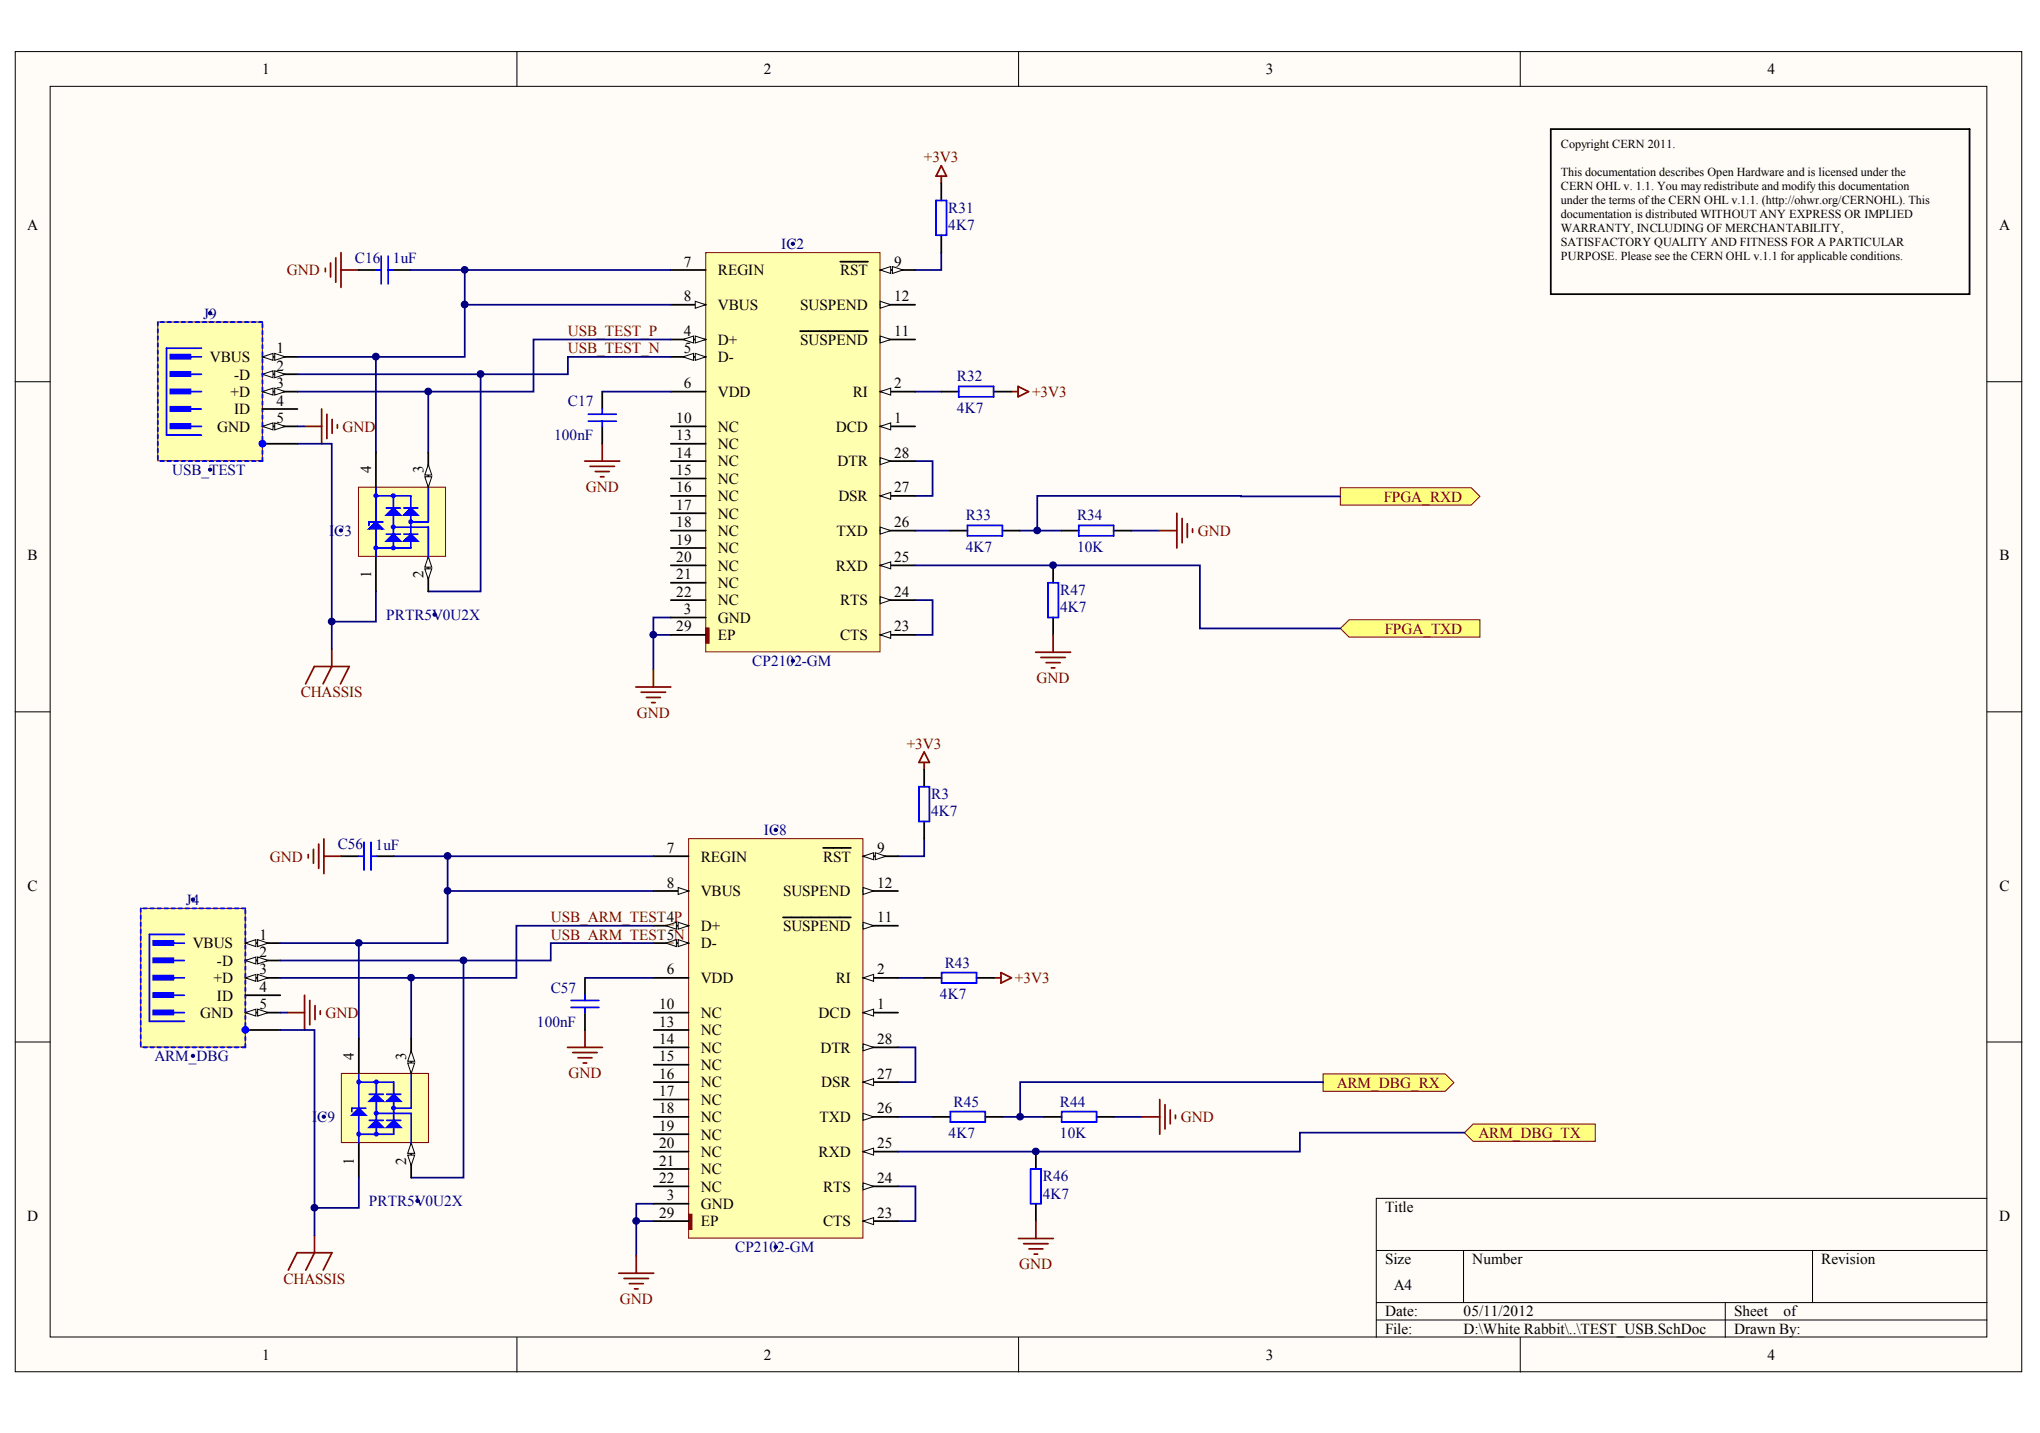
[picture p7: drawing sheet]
<svg xmlns="http://www.w3.org/2000/svg" width="288mm" height="202mm" viewBox="0 0 288 202" stroke-linecap="round" stroke-linejoin="round" font-family="sans-serif">
<defs><g id="words">
<g font-size="2.2">
<text x="37" y="10.4">1</text>
<text x="107.8" y="10.4">2</text>
<text x="178.6" y="10.4">3</text>
<text x="249.4" y="10.4">4</text>
<text x="3.9" y="32.5">A</text>
<text x="282.1" y="32.5">A</text>
<text x="96.5" y="37.6">7</text>
<text x="101.3" y="38.8">REGIN</text>
<text x="118.6" y="38.8">RST</text>
<text x="126.2" y="37.6">9</text>
<text x="96.5" y="47.4">4</text>
<text x="96.5" y="42.5">8</text>
<text x="101.3" y="43.7">VBUS</text>
<text x="112.9" y="43.7">SUSPEND</text>
<text x="126.2" y="47.4">11</text>
<text x="126.2" y="42.5">12</text>
<text x="29.6" y="51.1">VBUS</text>
<text x="33" y="53.5">-D</text>
<text x="39" y="49.9">1</text>
<text x="39" y="52.3">2</text>
<text x="96.5" y="49.9">5</text>
<text x="101.3" y="48.6">D+</text>
<text x="101.3" y="51.1">D-</text>
<text x="112.9" y="48.6">SUSPEND</text>
<text x="32.5" y="56">+D</text>
<text x="33" y="58.4">ID</text>
<text x="39" y="54.8">3</text>
<text x="39" y="59.7">5</text>
<text x="39" y="57.2">4</text>
<text x="95.4" y="59.7">10</text>
<text x="96.5" y="54.8">6</text>
<text x="101.3" y="56">VDD</text>
<text x="120.3" y="56">RI</text>
<text x="126.2" y="59.7">1</text>
<text x="126.2" y="54.8">2</text>
<text x="30.6" y="60.9">GND</text>
<text x="95.4" y="62.1">13</text>
<text x="95.4" y="64.6">14</text>
<text x="101.3" y="60.9">NC</text>
<text x="101.3" y="63.3">NC</text>
<text x="101.3" y="65.8">NC</text>
<text x="117.9" y="60.9">DCD</text>
<text x="118.2" y="65.8">DTR</text>
<text x="126.2" y="64.6">28</text>
<text x="95.4" y="67">15</text>
<text x="95.4" y="69.5">16</text>
<text x="95.4" y="71.9">17</text>
<text x="101.3" y="68.2">NC</text>
<text x="101.3" y="70.7">NC</text>
<text x="118.3" y="70.7">DSR</text>
<text x="126.2" y="69.5">27</text>
<text x="95.4" y="74.4">18</text>
<text x="95.4" y="76.8">19</text>
<text x="101.3" y="73.1">NC</text>
<text x="101.3" y="75.6">NC</text>
<text x="118.1" y="75.6">TXD</text>
<text x="126.2" y="74.4">26</text>
<text x="3.9" y="79.1">B</text>
<text x="95.4" y="79.3">20</text>
<text x="95.4" y="81.7">21</text>
<text x="101.3" y="78">NC</text>
<text x="101.3" y="80.5">NC</text>
<text x="101.3" y="82.9">NC</text>
<text x="117.9" y="80.5">RXD</text>
<text x="126.2" y="79.3">25</text>
<text x="282.1" y="79.1">B</text>
<text x="95.4" y="84.2">22</text>
<text x="95.4" y="89.1">29</text>
<text x="96.5" y="86.6">3</text>
<text x="101.3" y="87.9">GND</text>
<text x="101.3" y="85.4">NC</text>
<text x="118.6" y="85.4">RTS</text>
<text x="126.2" y="89.1">23</text>
<text x="126.2" y="84.2">24</text>
<text x="101.3" y="90.3">EP</text>
<text x="118.6" y="90.3">CTS</text>
<text x="3.9" y="125.6">C</text>
<text x="94.1" y="120.3">7</text>
<text x="94.1" y="125.2">8</text>
<text x="98.9" y="121.5">REGIN</text>
<text x="116.2" y="121.5">RST</text>
<text x="123.8" y="120.3">9</text>
<text x="123.8" y="125.2">12</text>
<text x="282.1" y="125.6">C</text>
<text x="94.1" y="130.1">4</text>
<text x="98.9" y="131.3">D+</text>
<text x="98.9" y="126.4">VBUS</text>
<text x="110.5" y="131.3">SUSPEND</text>
<text x="110.5" y="126.4">SUSPEND</text>
<text x="123.8" y="130.1">11</text>
<text x="27.2" y="133.8">VBUS</text>
<text x="30.6" y="136.2">-D</text>
<text x="36.6" y="132.6">1</text>
<text x="36.6" y="135">2</text>
<text x="36.6" y="137.5">3</text>
<text x="94.1" y="132.6">5</text>
<text x="94.1" y="137.5">6</text>
<text x="98.9" y="133.8">D-</text>
<text x="123.8" y="137.5">2</text>
<text x="28.2" y="143.6">GND</text>
<text x="30.1" y="138.7">+D</text>
<text x="30.6" y="141.1">ID</text>
<text x="36.6" y="142.4">5</text>
<text x="36.6" y="139.9">4</text>
<text x="93" y="142.4">10</text>
<text x="98.9" y="138.7">VDD</text>
<text x="98.9" y="143.6">NC</text>
<text x="115.5" y="143.6">DCD</text>
<text x="117.9" y="138.7">RI</text>
<text x="123.8" y="142.4">1</text>
<text x="93" y="144.8">13</text>
<text x="93" y="147.3">14</text>
<text x="93" y="149.7">15</text>
<text x="98.9" y="146">NC</text>
<text x="98.9" y="148.5">NC</text>
<text x="115.8" y="148.5">DTR</text>
<text x="123.8" y="147.3">28</text>
<text x="93" y="152.2">16</text>
<text x="93" y="154.6">17</text>
<text x="98.9" y="150.9">NC</text>
<text x="98.9" y="153.4">NC</text>
<text x="98.9" y="155.8">NC</text>
<text x="115.9" y="153.4">DSR</text>
<text x="123.8" y="152.2">27</text>
<text x="93" y="157.1">18</text>
<text x="93" y="159.5">19</text>
<text x="93" y="162">20</text>
<text x="98.9" y="158.3">NC</text>
<text x="98.9" y="160.7">NC</text>
<text x="115.6" y="158.3">TXD</text>
<text x="123.8" y="162">25</text>
<text x="123.8" y="157.1">26</text>
<text x="93" y="164.4">21</text>
<text x="93" y="166.9">22</text>
<text x="98.9" y="163.2">NC</text>
<text x="98.9" y="165.6">NC</text>
<text x="115.5" y="163.2">RXD</text>
<text x="123.8" y="166.9">24</text>
<text x="3.9" y="172.2">D</text>
<text x="93" y="171.8">29</text>
<text x="94.1" y="169.3">3</text>
<text x="98.9" y="170.5">GND</text>
<text x="98.9" y="168.1">NC</text>
<text x="98.9" y="173">EP</text>
<text x="116.2" y="173">CTS</text>
<text x="116.2" y="168.1">RTS</text>
<text x="123.8" y="171.8">23</text>
<text x="195.4" y="171">Title</text>
<text x="282.1" y="172.2">D</text>
<text x="195.4" y="178.3">Size</text>
<text x="207.8" y="178.3">Number</text>
<text x="257" y="178.3">Revision</text>
<text x="195.4" y="185.7">Date:</text>
<text x="196.7" y="182">A4</text>
<text x="206.5" y="185.7">05/11/2012</text>
<text x="244.7" y="185.7">Sheet</text>
<text x="251.7" y="185.7">of</text>
<text x="37" y="191.8">1</text>
<text x="107.8" y="191.8">2</text>
<text x="178.6" y="191.8">3</text>
<text x="195.4" y="188.1">File:</text>
<text x="206.5" y="188.1">D:\White Rabbit\..\TEST_USB.SchDoc</text>
<text x="244.7" y="188.1">Drawn By:</text>
<text x="249.4" y="191.8">4</text>
</g>
<g font-size="2.2" fill="#800000">
<text x="130.4" y="22.9">+3V3</text>
<text x="40.5" y="38.8">GND</text>
<text x="80.1" y="47.4">USB_TEST_P</text>
<text x="80.1" y="49.9">USB_TEST_N</text>
<text x="145.6" y="56">+3V3</text>
<text x="48.3" y="60.9">GND</text>
<text x="82.6" y="69.4">GND</text>
<text x="195.3" y="70.8">FPGA_RXD</text>
<text x="169" y="75.6">GND</text>
<text x="195.4" y="89.4">FPGA_TXD</text>
<text x="42.4" y="98.4">CHASSIS</text>
<text x="89.9" y="101.3">GND</text>
<text x="146.3" y="96.4">GND</text>
<text x="128" y="105.6">+3V3</text>
<text x="38.1" y="121.5">GND</text>
<text x="77.7" y="130.1">USB_ARM_TEST_P</text>
<text x="77.7" y="132.6">USB_ARM_TEST_N</text>
<text x="45.9" y="143.6">GND</text>
<text x="143.2" y="138.7">+3V3</text>
<text x="80.2" y="152.1">GND</text>
<text x="188.6" y="153.5">ARM_DBG_RX</text>
<text x="166.6" y="158.3">GND</text>
<text x="208.6" y="160.5">ARM_DBG_TX</text>
<text x="143.8" y="179.1">GND</text>
<text x="40" y="181.1">CHASSIS</text>
<text x="87.4" y="184">GND</text>
</g>
<g font-size="2.2" fill="#000080">
<text x="110.2" y="35.2">IC2</text>
<text x="133.8" y="30">R31</text>
<text x="133.8" y="32.5">4K7</text>
<text x="50.1" y="37">C16</text>
<text x="55.4" y="37.1">1uF</text>
<text x="28.7" y="45">J9</text>
<text x="135" y="53.8">R32</text>
<text x="80.1" y="57.3">C17</text>
<text x="135" y="58.2">4K7</text>
<text x="78.2" y="62.1">100nF</text>
<text x="24.3" y="67">USB_TEST</text>
<text x="46.4" y="75.6">IC3</text>
<text x="136.3" y="73.4">R33</text>
<text x="136.3" y="77.8">4K7</text>
<text x="152" y="73.4">R34</text>
<text x="152" y="77.8">10K</text>
<text x="149.6" y="83.9">R47</text>
<text x="54.5" y="87.5">PRTR5V0U2X</text>
<text x="149.6" y="86.4">4K7</text>
<text x="106.2" y="94">CP2102-GM</text>
<text x="131.4" y="112.7">R3</text>
<text x="47.7" y="119.7">C56</text>
<text x="53" y="119.8">1uF</text>
<text x="107.8" y="117.9">IC8</text>
<text x="131.4" y="115.2">4K7</text>
<text x="26.2" y="127.7">J4</text>
<text x="133.3" y="136.5">R43</text>
<text x="77.7" y="140">C57</text>
<text x="132.6" y="140.9">4K7</text>
<text x="21.8" y="149.7">ARM_DBG</text>
<text x="75.8" y="144.8">100nF</text>
<text x="44" y="158.3">IC9</text>
<text x="133.9" y="160.5">4K7</text>
<text x="134.5" y="156.1">R45</text>
<text x="149.6" y="156.1">R44</text>
<text x="149.6" y="160.5">10K</text>
<text x="147.2" y="166.6">R46</text>
<text x="52.1" y="170.2">PRTR5V0U2X</text>
<text x="147.2" y="169.1">4K7</text>
<text x="103.7" y="176.7">CP2102-GM</text>
</g>
<g font-size="2.1">
<text x="52.4" y="66.8" transform="rotate(-90 52.4 66.8)">4</text>
<text x="59.7" y="66.8" transform="rotate(-90 59.7 66.8)">3</text>
<text x="52.4" y="81.6" transform="rotate(-90 52.4 81.6)">1</text>
<text x="59.7" y="81.6" transform="rotate(-90 59.7 81.6)">2</text>
<text x="49.9" y="149.5" transform="rotate(-90 49.9 149.5)">4</text>
<text x="57.3" y="149.5" transform="rotate(-90 57.3 149.5)">3</text>
<text x="49.9" y="164.3" transform="rotate(-90 49.9 164.3)">1</text>
<text x="57.3" y="164.3" transform="rotate(-90 57.3 164.3)">2</text>
</g>
<g font-size="1.7">
<text x="220.3" y="20.8">Copyright CERN 2011.</text>
<text x="220.3" y="24.8">This documentation describes Open Hardware and is licensed under the</text>
<text x="220.3" y="26.8">CERN OHL v. 1.1. You may redistribute and modify this documentation</text>
<text x="220.3" y="28.8">under the terms ofthe CERN OHL v.1.1. (http://ohwr.org/CERNOHL). This</text>
<text x="220.3" y="30.7">documentation is distributed WITHOUT ANY EXPRESS OR IMPLIED</text>
<text x="220.3" y="32.7">WARRANTY, INCLUDING OF MERCHANTABILITY,</text>
<text x="220.3" y="34.7">SATISFACTORY QUALITY AND FITNESS FOR A PARTICULAR</text>
<text x="220.3" y="36.7">PURPOSE. Please see the CERN OHL v.1.1 for applicable conditions.</text>
</g>
</g></defs>
<g fill="#fffcf8" stroke="#000" stroke-width=".14">
<path d="M2.2 7.3h283.1v186.2h-283.1z"/>
<path d="M7.1 12.2h273.3v176.4h-273.3z"/>
</g>
<g fill="none" stroke="#000" stroke-width=".14">
<path d="M72.9 7.3v4.9M143.7 7.3v4.9M214.5 7.3v4.9M2.2 53.8h4.9M280.4 53.8h4.9M2.2 100.4h4.9M280.4 100.4h4.9M2.2 147h4.9M280.4 147h4.9M194.2 176.4h86.2M206.5 176.4v7.3M255.8 176.4v7.3"/>
<path d="M280.4 169h-86.2v19.6M72.9 188.6v5M143.7 188.6v5M194.2 183.7h86.2M194.2 186.2h86.2M214.5 188.6v5M243.5 183.7v4.9"/>
</g>
<path d="M132.8 35.6v2.5h-3.7M53 50.3v13.5M60.4 55.2v8.6M67.8 52.8v30.6h-7.4M129.1 55.2h3.7M129.1 65h2.5v4.9h-2.5M92.2 89.6h2.5M94.7 87.1h-2.5v7.4M129.1 84.7h2.5v4.9h-2.5" fill="none" stroke="#000080" stroke-width=".25"/>
<path d="M132.8 23.4l.8 1.5h-1.5zM132.8 24.9v.9M142.7 55.2h1M143.7 54.5l1.4 .7-1.4 .8z" fill="none" stroke="#800000" stroke-width=".25"/>
<g fill="#ffff80" stroke="#800000" stroke-width=".14">
<path d="M189.1 68.8h18.5l1.2 1.2-1.2 1.2h-18.5z" fill-rule="evenodd"/>
<path d="M189.1 88.7l1.3-1.3h18.4v2.5h-18.4z" fill-rule="evenodd"/>
</g>
<path d="M129.1 74.9h5M143.9 74.9h5.9M159.6 74.9h4" fill="none" stroke="#000080" stroke-width=".25"/>
<g fill="none" stroke="#800000" stroke-width=".25">
<path d="M45.9 37.8v.5M46.6 37.1v2M47.4 36.4v3.4M48.1 35.6v4.9M48.1 38.1h2.5M45.4 57.7v4.9M46.1 58.4v3.5M46.9 59.2v1.9M47.6 59.9v.5M42.9 60.1h2.5M82.5 65h4.9M83.3 65.8h3.4"/>
<path d="M84 66.5h2M84.7 67.3h.5M85 62.6v2.4M163.6 74.9h2.5M166.1 72.4v4.9M166.8 73.1v3.5M167.5 73.9v1.9M168.3 74.6v.5M89.7 96.9h5M90.5 97.6h3.4M91.2 98.4h2M92 99.1h.4"/>
<path d="M92.2 94.5v2.4"/>
</g>
<path d="M99.6 35.6h24.6v56.4h-24.6z" fill="#ffffb0" stroke="#800000" stroke-width=".14"/>
<path d="M99.6 88.6h.5v2.1h-.5z" fill="#800000" stroke="#800000" stroke-width=".14"/>
<path d="M124.2 60.1h4.9" fill="none" stroke="#000" stroke-width=".25"/>
<path d="M124.2 60.1l1.5-.4v.9z" fill="#fffcf8" stroke="#000" stroke-width=".14"/>
<path d="M124.2 55.2h4.9" fill="none" stroke="#000" stroke-width=".25"/>
<path d="M124.2 55.2l1.5-.4v.9z" fill="#fffcf8" stroke="#000" stroke-width=".14"/>
<path d="M94.7 47.9h4.9M94.7 87.1h4.9" fill="none" stroke="#000" stroke-width=".25"/>
<g fill="#fffcf8" stroke="#000" stroke-width=".14">
<path d="M98.1 47.4l1.5 .5-1.5 .5z"/>
<path d="M96.4 47.9l1.5-.5v1z"/>
</g>
<path d="M94.7 50.3h4.9" fill="none" stroke="#000" stroke-width=".25"/>
<g fill="#fffcf8" stroke="#000" stroke-width=".14">
<path d="M98.1 49.9l1.5 .4-1.5 .5z"/>
<path d="M96.4 50.3l1.5-.4v.9z"/>
</g>
<path d="M94.7 38.1h4.9M94.7 55.2h4.9M94.7 43h4.9" fill="none" stroke="#000" stroke-width=".25"/>
<path d="M98.1 42.5l1.5 .5-1.5 .5z" fill="#fffcf8" stroke="#000" stroke-width=".14"/>
<path d="M124.2 38.1h4.9" fill="none" stroke="#000" stroke-width=".25"/>
<g fill="#fffcf8" stroke="#000" stroke-width=".14">
<path d="M124.2 38.1l1.5-.5v1z"/>
<path d="M125.9 37.6l1.5 .5-1.5 .5z"/>
</g>
<path d="M118.6 36.9h3.9M124.2 47.9h4.9M94.7 60.1h4.9" fill="none" stroke="#000" stroke-width=".25"/>
<path d="M124.2 47.4l1.5 .5-1.5 .5z" fill="#fffcf8" stroke="#000" stroke-width=".14"/>
<path d="M112.9 46.7h9.6M124.2 43h4.9" fill="none" stroke="#000" stroke-width=".25"/>
<path d="M124.2 42.5l1.5 .5-1.5 .5z" fill="#fffcf8" stroke="#000" stroke-width=".14"/>
<path d="M94.7 62.6h4.9M94.7 65h4.9M94.7 67.5h4.9M94.7 69.9h4.9M94.7 72.4h4.9M94.7 74.9h4.9M94.7 77.3h4.9M94.7 79.8h4.9M94.7 82.2h4.9M94.7 84.7h4.9M124.2 89.6h4.9" fill="none" stroke="#000" stroke-width=".25"/>
<path d="M124.2 89.6l1.5-.5v.9z" fill="#fffcf8" stroke="#000" stroke-width=".14"/>
<path d="M124.2 84.7h4.9" fill="none" stroke="#000" stroke-width=".25"/>
<path d="M124.2 84.2l1.5 .5-1.5 .4z" fill="#fffcf8" stroke="#000" stroke-width=".14"/>
<path d="M124.2 79.8h4.9" fill="none" stroke="#000" stroke-width=".25"/>
<path d="M124.2 79.8l1.5-.5v.9z" fill="#fffcf8" stroke="#000" stroke-width=".14"/>
<path d="M124.2 74.9h4.9" fill="none" stroke="#000" stroke-width=".25"/>
<path d="M124.2 74.4l1.5 .5-1.5 .4z" fill="#fffcf8" stroke="#000" stroke-width=".14"/>
<path d="M124.2 69.9h4.9" fill="none" stroke="#000" stroke-width=".25"/>
<path d="M124.2 69.9l1.5-.4v.9z" fill="#fffcf8" stroke="#000" stroke-width=".14"/>
<path d="M124.2 65h4.9" fill="none" stroke="#000" stroke-width=".25"/>
<path d="M124.2 64.6l1.5 .4-1.5 .5z" fill="#fffcf8" stroke="#000" stroke-width=".14"/>
<path d="M94.7 89.6h4.9" fill="none" stroke="#000" stroke-width=".25"/>
<g fill="#000080" stroke="#000080" stroke-width=".14">
<circle cx="111.9" cy="34.4" r=".23"/>
<circle cx="111.9" cy="93.2" r=".23"/>
</g>
<path d="M50.6 68.7h12.3v9.8h-12.3z" fill="#ffffb0" stroke="#800000" stroke-width=".14"/>
<path d="M60.4 78.5v4.9" fill="none" stroke="#000" stroke-width=".25"/>
<g fill="#fffcf8" stroke="#000" stroke-width=".14">
<path d="M60.4 78.5l.5 1.5h-1z"/>
<path d="M59.9 80.2h1l-.5 1.5z"/>
</g>
<path d="M53 78.5v4.9M60.4 63.8v4.9" fill="none" stroke="#000" stroke-width=".25"/>
<g fill="none" stroke="#00f" stroke-width=".25">
<path d="M52.1 73.6h1.9M53 68.7v9.8M53 69.9h5v7.4h-5M54.5 75.3h2M54.5 71.7h2M55.5 69.9v7.4M55.5 74.4h4.9v4.1M57 75.3h2M57 71.7h2M60.4 68.7v4.9h-2.4"/>
<circle cx="53" cy="69.9" r=".23"/>
<circle cx="53" cy="77.3" r=".23"/>
<circle cx="55.5" cy="69.9" r=".23"/>
<circle cx="55.5" cy="74.3" r=".23"/>
<circle cx="55.5" cy="77.3" r=".23"/>
<circle cx="58" cy="73.6" r=".23"/>
</g>
<g fill="#00f" stroke="#00f" stroke-width=".25">
<path d="M52.1 74.6l.9-1 1 1z"/>
<path d="M54.5 76.3l1-1 1 1z"/>
<path d="M54.5 72.6l1-.9 1 .9z"/>
<path d="M57 76.3l1-1 1 1z"/>
<path d="M57 72.6l1-.9 1 .9z"/>
</g>
<g fill="#fffcf8" stroke="#000" stroke-width=".14">
<path d="M59.9 67.3h1l-.5 1.4z"/>
<path d="M60.4 65.5l.5 1.5h-1z"/>
</g>
<path d="M53 63.8v4.9" fill="none" stroke="#000" stroke-width=".25"/>
<path d="M52.1 73.6v.5" fill="none" stroke="#00f" stroke-width=".25"/>
<g fill="#000080" stroke="#000080" stroke-width=".14">
<circle cx="48.1" cy="74.8" r=".23"/>
<circle cx="61.3" cy="86.7" r=".23"/>
</g>
<path d="M22.3 45.4h14.7v19.6h-14.7z" fill="#ffffb0" stroke="#800000" stroke-width=".14"/>
<path d="M37 50.3h5" fill="none" stroke="#000" stroke-width=".25"/>
<g fill="#fffcf8" stroke="#000" stroke-width=".14">
<path d="M37 50.3l1.5-.4v.9z"/>
<path d="M38.8 49.9l1.4 .4-1.4 .5z"/>
</g>
<path d="M37 52.8h5" fill="none" stroke="#000" stroke-width=".25"/>
<g fill="#fffcf8" stroke="#000" stroke-width=".14">
<path d="M37 52.8l1.5-.5v1z"/>
<path d="M38.8 52.3l1.4 .5-1.4 .5z"/>
</g>
<path d="M37 55.2h5" fill="none" stroke="#000" stroke-width=".25"/>
<g fill="#fffcf8" stroke="#000" stroke-width=".14">
<path d="M37 55.2l1.5-.4v.9z"/>
<path d="M38.8 54.8l1.4 .4-1.4 .5z"/>
</g>
<path d="M37 60.1h5" fill="none" stroke="#000" stroke-width=".25"/>
<g fill="#fffcf8" stroke="#000" stroke-width=".14">
<path d="M37 60.1l1.5-.4v.9z"/>
<path d="M38.8 59.7l1.4 .4-1.4 .5z"/>
</g>
<path d="M218.8 18.2h59.1v23.3h-59.1zM50.6 38.1h2.4M55.5 38.1h2.5M37 57.7h5M85 55.2v2.5M37 62.6h5M85 60.1v2.5M149.8 74.9h2.4M157.2 74.9h2.4" fill="none" stroke="#000" stroke-width=".25"/>
<path d="M22.3 45.4v19.6M37 45.4h-14.7M37 65v-19.6M37 65h-14.7" fill="none" stroke="#00f" stroke-width=".25" stroke-dasharray=".5 .5"/>
<g fill="#00f" stroke="#00f" stroke-width=".14">
<path d="M24 50h2.9v.7h-2.9z"/>
<path d="M24 52.4h2.9v.7h-2.9z"/>
<path d="M24 54.9h2.9v.7h-2.9z"/>
<path d="M24 59.8h2.9v.7h-2.9z"/>
<path d="M24 57.3h2.9v.7h-2.9z"/>
<circle cx="37" cy="62.6" r=".47"/>
</g>
<g fill="none" stroke="#00f" stroke-width=".25">
<path d="M53 38.1h.8M53.8 36.1v3.9M54.8 36.1v3.9M54.8 38.1h.7M26 50.3h2.4M26 52.8h2.4M26 55.2h2.4M26 57.7h2.4M28.4 49.1h-4.9v12.3h4.9M83 59.4h4M83 58.4h4M85 57.7v.7"/>
<path d="M85 59.4v.7M26 60.1h2.4M152.2 74.1h5v1.5h-5z"/>
</g>
<g fill="#000080" stroke="#000080" stroke-width=".14">
<circle cx="29.6" cy="44.2" r=".23"/>
<circle cx="29.6" cy="66.2" r=".23"/>
</g>
<path d="M58 38.1h36.7M65.6 38.1v12.2h-23.6M65.6 43h29.1M85 55.2h9.7M94.7 47.9h-19.4v7.3h-33.3M94.7 50.3h-14.6v2.5h-38.1" fill="none" stroke="#000080" stroke-width=".25"/>
<g fill="#ffff80" stroke="#800000" stroke-width=".14">
<path d="M206.6 159.8l1.3-1.2h17.2v2.4h-17.2z" fill-rule="evenodd"/>
<path d="M186.7 151.5h17.2l1.3 1.2-1.3 1.2h-17.2z" fill-rule="evenodd"/>
</g>
<g fill="none" stroke="#000080" stroke-width=".25">
<path d="M42 62.6h4.8v29M42 60.1h.9M129.1 79.8h40.2v8.9h19.8M189.1 70l-42.7-.1v5M53 83.4v4.3h-6.2M130.4 118.3v2.5h-3.7M50.6 133v13.5M58 137.9v8.6M65.4 135.5v30.6h-7.4M126.7 137.9h3.7M126.7 147.7h2.5v4.9h-2.5M126.7 157.5h4.9"/>
<path d="M141.5 157.5h5.9M157.2 157.5h4M186.7 152.6h-42.7v4.9M89.8 172.3h2.4M92.2 169.8h-2.4v7.4M126.7 167.4h2.5v4.9h-2.5"/>
</g>
<path d="M148.6 79.8v2.4M148.6 87.1v2.5" fill="none" stroke="#000" stroke-width=".25"/>
<path d="M147.9 82.2h1.4v4.9h-1.4z" fill="none" stroke="#00f" stroke-width=".25"/>
<g fill="none" stroke="#800000" stroke-width=".25">
<path d="M43.1 96.5l1.3-2.5h4.9l-1.3 2.5M46.8 91.6v2.4l-1.2 2.5M146.1 92h5M146.9 92.7h3.4M147.6 93.5h2M148.4 94.2h.5M148.6 89.6v2.4M44.2 119.8v2M45 119.1v3.4M45.7 118.3v4.9M130.4 106.1l.8 1.4h-1.5zM130.4 107.5v1"/>
<path d="M43.5 120.5v.5M45.7 120.8h2.5M140.3 137.9h.9M141.2 137.2l1.5 .7-1.5 .8zM40.5 142.8h2.5M43 140.4v4.9M43.7 141.1v3.5M44.5 141.9v1.9M45.2 142.6v.5M80.1 147.7h4.9M80.8 148.5h3.5M81.6 149.2h1.9"/>
<path d="M82.3 149.9h.5M82.5 145.3v2.4M161.2 157.5h2.5M163.7 155.1v4.9M164.4 155.8v3.5M165.1 156.6v1.9M165.9 157.3v.5M87.3 179.6h4.9M89.8 177.2v2.4M88.1 180.3h3.4M88.8 181.1h2M89.5 181.8h.5"/>
</g>
<path d="M97.2 118.3h24.6v56.4h-24.6z" fill="#ffffb0" stroke="#800000" stroke-width=".14"/>
<path d="M97.2 171.3h.4v2.1h-.4z" fill="#800000" stroke="#800000" stroke-width=".14"/>
<path d="M121.8 142.8h4.9" fill="none" stroke="#000" stroke-width=".25"/>
<path d="M121.8 142.8l1.5-.4v.9z" fill="#fffcf8" stroke="#000" stroke-width=".14"/>
<path d="M121.8 137.9h4.9" fill="none" stroke="#000" stroke-width=".25"/>
<path d="M121.8 137.9l1.5-.5v1z" fill="#fffcf8" stroke="#000" stroke-width=".14"/>
<path d="M92.2 130.6h5M92.2 169.8h5" fill="none" stroke="#000" stroke-width=".25"/>
<g fill="#fffcf8" stroke="#000" stroke-width=".14">
<path d="M95.7 130.1l1.5 .5-1.5 .5z"/>
<path d="M94 130.6l1.4-.5v1z"/>
</g>
<path d="M92.2 133h5" fill="none" stroke="#000" stroke-width=".25"/>
<g fill="#fffcf8" stroke="#000" stroke-width=".14">
<path d="M95.7 132.5l1.5 .5-1.5 .5z"/>
<path d="M94 133l1.4-.5v1z"/>
</g>
<path d="M92.2 137.9h5M92.2 120.8h5M92.2 125.7h5" fill="none" stroke="#000" stroke-width=".25"/>
<path d="M95.7 125.2l1.5 .5-1.5 .5z" fill="#fffcf8" stroke="#000" stroke-width=".14"/>
<path d="M121.8 120.8h4.9" fill="none" stroke="#000" stroke-width=".25"/>
<g fill="#fffcf8" stroke="#000" stroke-width=".14">
<path d="M121.8 120.8l1.5-.5v1z"/>
<path d="M123.5 120.3l1.5 .5-1.5 .5z"/>
</g>
<path d="M116.2 119.6h3.9M121.8 130.6h4.9M92.2 142.8h5" fill="none" stroke="#000" stroke-width=".25"/>
<path d="M121.8 130.1l1.5 .5-1.5 .5z" fill="#fffcf8" stroke="#000" stroke-width=".14"/>
<path d="M110.5 129.4h9.6M121.8 125.7h4.9" fill="none" stroke="#000" stroke-width=".25"/>
<path d="M121.8 125.2l1.5 .5-1.5 .5z" fill="#fffcf8" stroke="#000" stroke-width=".14"/>
<path d="M92.2 145.3h5M92.2 147.7h5M92.2 150.2h5M92.2 152.6h5M92.2 155.1h5M92.2 157.5h5M92.2 160h5M92.2 162.4h5M92.2 164.9h5M92.2 167.4h5M121.8 172.3h4.9" fill="none" stroke="#000" stroke-width=".25"/>
<path d="M121.8 172.3l1.5-.5v.9z" fill="#fffcf8" stroke="#000" stroke-width=".14"/>
<path d="M121.8 167.4h4.9" fill="none" stroke="#000" stroke-width=".25"/>
<path d="M121.8 166.9l1.5 .5-1.5 .4z" fill="#fffcf8" stroke="#000" stroke-width=".14"/>
<path d="M121.8 162.4h4.9" fill="none" stroke="#000" stroke-width=".25"/>
<path d="M121.8 162.4l1.5-.4v.9z" fill="#fffcf8" stroke="#000" stroke-width=".14"/>
<path d="M121.8 157.5h4.9" fill="none" stroke="#000" stroke-width=".25"/>
<path d="M121.8 157.1l1.5 .4-1.5 .5z" fill="#fffcf8" stroke="#000" stroke-width=".14"/>
<path d="M121.8 152.6h4.9" fill="none" stroke="#000" stroke-width=".25"/>
<path d="M121.8 152.6l1.5-.4v.9z" fill="#fffcf8" stroke="#000" stroke-width=".14"/>
<path d="M121.8 147.7h4.9" fill="none" stroke="#000" stroke-width=".25"/>
<path d="M121.8 147.3l1.5 .4-1.5 .5z" fill="#fffcf8" stroke="#000" stroke-width=".14"/>
<path d="M92.2 172.3h5" fill="none" stroke="#000" stroke-width=".25"/>
<g fill="#000080" stroke="#000080" stroke-width=".14">
<circle cx="109.5" cy="117.1" r=".23"/>
<circle cx="109.5" cy="175.9" r=".23"/>
</g>
<path d="M48.2 151.4h12.3v9.8h-12.3z" fill="#ffffb0" stroke="#800000" stroke-width=".14"/>
<path d="M58 161.2v4.9" fill="none" stroke="#000" stroke-width=".25"/>
<g fill="#fffcf8" stroke="#000" stroke-width=".14">
<path d="M58 161.2l.5 1.5h-1z"/>
<path d="M57.5 162.9h1l-.5 1.5z"/>
</g>
<path d="M58 146.5v4.9M50.6 161.2v4.9" fill="none" stroke="#000" stroke-width=".25"/>
<g fill="none" stroke="#00f" stroke-width=".25">
<path d="M49.6 156.3h2M50.6 151.4v9.8M50.6 152.6h5v7.4h-5M52.1 158h2M52.1 154.4h2M53.1 152.6v7.4M53.1 157.1h4.9v4.1M54.6 158h1.9M54.6 154.4h1.9M58 151.4v4.9h-2.4"/>
<circle cx="50.6" cy="152.6" r=".23"/>
<circle cx="50.6" cy="160" r=".23"/>
<circle cx="53.1" cy="152.6" r=".23"/>
<circle cx="53.1" cy="157" r=".23"/>
<circle cx="53.1" cy="160" r=".23"/>
<circle cx="55.6" cy="156.3" r=".23"/>
</g>
<g fill="#00f" stroke="#00f" stroke-width=".25">
<path d="M49.6 157.3l1-1 1 1z"/>
<path d="M52.1 159l1-1 1 1z"/>
<path d="M52.1 155.3l1-.9 1 .9z"/>
<path d="M54.6 159l1-1 .9 1z"/>
<path d="M54.6 155.3l1-.9 .9 .9z"/>
</g>
<g fill="#fffcf8" stroke="#000" stroke-width=".14">
<path d="M57.5 149.9h1l-.5 1.5z"/>
<path d="M58 148.2l.5 1.5h-1z"/>
</g>
<path d="M50.6 146.5v4.9" fill="none" stroke="#000" stroke-width=".25"/>
<path d="M49.6 156.3v.5" fill="none" stroke="#00f" stroke-width=".25"/>
<g fill="#000080" stroke="#000080" stroke-width=".14">
<circle cx="45.7" cy="157.5" r=".23"/>
<circle cx="58.9" cy="169.4" r=".23"/>
</g>
<path d="M19.9 128.1h14.7v19.6h-14.7z" fill="#ffffb0" stroke="#800000" stroke-width=".14"/>
<path d="M34.6 133h5" fill="none" stroke="#000" stroke-width=".25"/>
<g fill="#fffcf8" stroke="#000" stroke-width=".14">
<path d="M34.6 133l1.5-.5v1z"/>
<path d="M36.4 132.5l1.4 .5-1.4 .5z"/>
</g>
<path d="M34.6 135.5h5" fill="none" stroke="#000" stroke-width=".25"/>
<g fill="#fffcf8" stroke="#000" stroke-width=".14">
<path d="M34.6 135.5l1.5-.5v1z"/>
<path d="M36.4 135l1.4 .5-1.4 .5z"/>
</g>
<path d="M34.6 137.9h5" fill="none" stroke="#000" stroke-width=".25"/>
<g fill="#fffcf8" stroke="#000" stroke-width=".14">
<path d="M34.6 137.9l1.5-.5v1z"/>
<path d="M36.4 137.4l1.4 .5-1.4 .5z"/>
</g>
<path d="M34.6 142.8h5" fill="none" stroke="#000" stroke-width=".25"/>
<g fill="#fffcf8" stroke="#000" stroke-width=".14">
<path d="M34.6 142.8l1.5-.4v.9z"/>
<path d="M36.4 142.4l1.4 .4-1.4 .5z"/>
</g>
<g fill="none" stroke="#000" stroke-width=".25">
<path d="M132.8 25.8v2.5M132.8 33.2v2.4M132.8 55.2h2.5M140.2 55.2h2.5M134.1 74.9h2.4M141.4 74.9h2.5M130.4 108.5v2.5M130.4 115.9v2.4M48.2 120.8h2.4M53.1 120.8h2.5M82.5 137.9v2.5M130.4 137.9h2.5"/>
<path d="M137.8 137.9h2.5M34.6 145.3h5M34.6 140.4h5M82.5 142.8v2.5M131.6 157.5h2.5M139 157.5h2.5M147.4 157.5h2.4M154.7 157.5h2.5M146.2 162.4v2.5M146.2 169.8v2.5"/>
</g>
<path d="M19.9 128.1v19.6M34.6 128.1h-14.7M34.6 147.7v-19.6M34.6 147.7h-14.7" fill="none" stroke="#00f" stroke-width=".25" stroke-dasharray=".5 .5"/>
<g fill="#00f" stroke="#00f" stroke-width=".14">
<path d="M21.6 132.7h2.9v.7h-2.9z"/>
<path d="M21.6 135.1h2.9v.7h-2.9z"/>
<path d="M21.6 137.6h2.9v.7h-2.9z"/>
<path d="M21.6 142.5h2.9v.7h-2.9z"/>
<path d="M21.6 140h2.9v.7h-2.9z"/>
<circle cx="34.6" cy="145.3" r=".47"/>
</g>
<g fill="none" stroke="#00f" stroke-width=".25">
<path d="M132.1 28.3h1.5v4.9h-1.5zM135.3 54.5h4.9v1.5h-4.9zM136.5 74.1h4.9v1.5h-4.9zM51.4 118.8v3.9M52.4 118.8v3.9M129.7 111h1.5v4.9h-1.5zM23.5 133h2.5M23.5 135.5h2.5M23.5 137.9h2.5M26 131.8h-4.9v12.3h4.9M50.6 120.8h.8M52.4 120.8h.7"/>
<path d="M132.9 137.2h4.9v1.5h-4.9zM23.5 142.8h2.5M23.5 140.4h2.5M80.6 142.1h3.9M80.6 141.1h3.9M82.5 140.4v.7M82.5 142.1v.7M134.1 156.8h4.9v1.5h-4.9zM149.8 156.8h4.9v1.5h-4.9zM145.4 164.9h1.5v4.9h-1.5z"/>
</g>
<g fill="#000080" stroke="#000080" stroke-width=".14">
<circle cx="27.2" cy="126.9" r=".23"/>
<circle cx="27.2" cy="148.9" r=".23"/>
<circle cx="44.4" cy="170.4" r=".47"/>
<circle cx="46.8" cy="87.7" r=".47"/>
<circle cx="50.6" cy="133" r=".47"/>
<circle cx="53" cy="50.3" r=".48"/>
<circle cx="58" cy="137.9" r=".47"/>
<circle cx="60.4" cy="55.2" r=".47"/>
<circle cx="63.2" cy="125.7" r=".47"/>
<circle cx="63.2" cy="120.7" r=".48"/>
<circle cx="65.4" cy="135.5" r=".47"/>
<circle cx="65.6" cy="43" r=".48"/>
<circle cx="65.6" cy="38.1" r=".47"/>
<circle cx="67.8" cy="52.8" r=".48"/>
<circle cx="89.8" cy="172.2" r=".47"/>
<circle cx="92.2" cy="89.5" r=".47"/>
<circle cx="144" cy="157.5" r=".47"/>
<circle cx="146.2" cy="162.4" r=".47"/>
<circle cx="146.4" cy="74.8" r=".47"/>
<circle cx="148.6" cy="79.7" r=".47"/>
</g>
<path d="M55.6 120.8h36.6M63.2 120.8v12.2h-23.6M63.2 125.7h29M82.5 137.9h9.7M92.2 130.6h-19.3v7.3h-33.3M92.2 133h-14.5v2.5h-38.1M39.6 145.3h4.8v29M39.6 142.8h.9M186.7 152.6v.1M206.6 159.8h-23.2v2.6h-56.7M50.6 166.1v4.3h-6.2" fill="none" stroke="#000080" stroke-width=".25"/>
<path d="M40.7 179.2l1.2-2.5h4.9l-1.2 2.5M44.4 174.3v2.4l-1.3 2.5M143.7 174.7h4.9M144.4 175.4h3.5M145.2 176.2h2M145.9 176.9h.5M146.2 172.3v2.4" fill="none" stroke="#800000" stroke-width=".25"/>
<use href="#words"/>
</svg>
